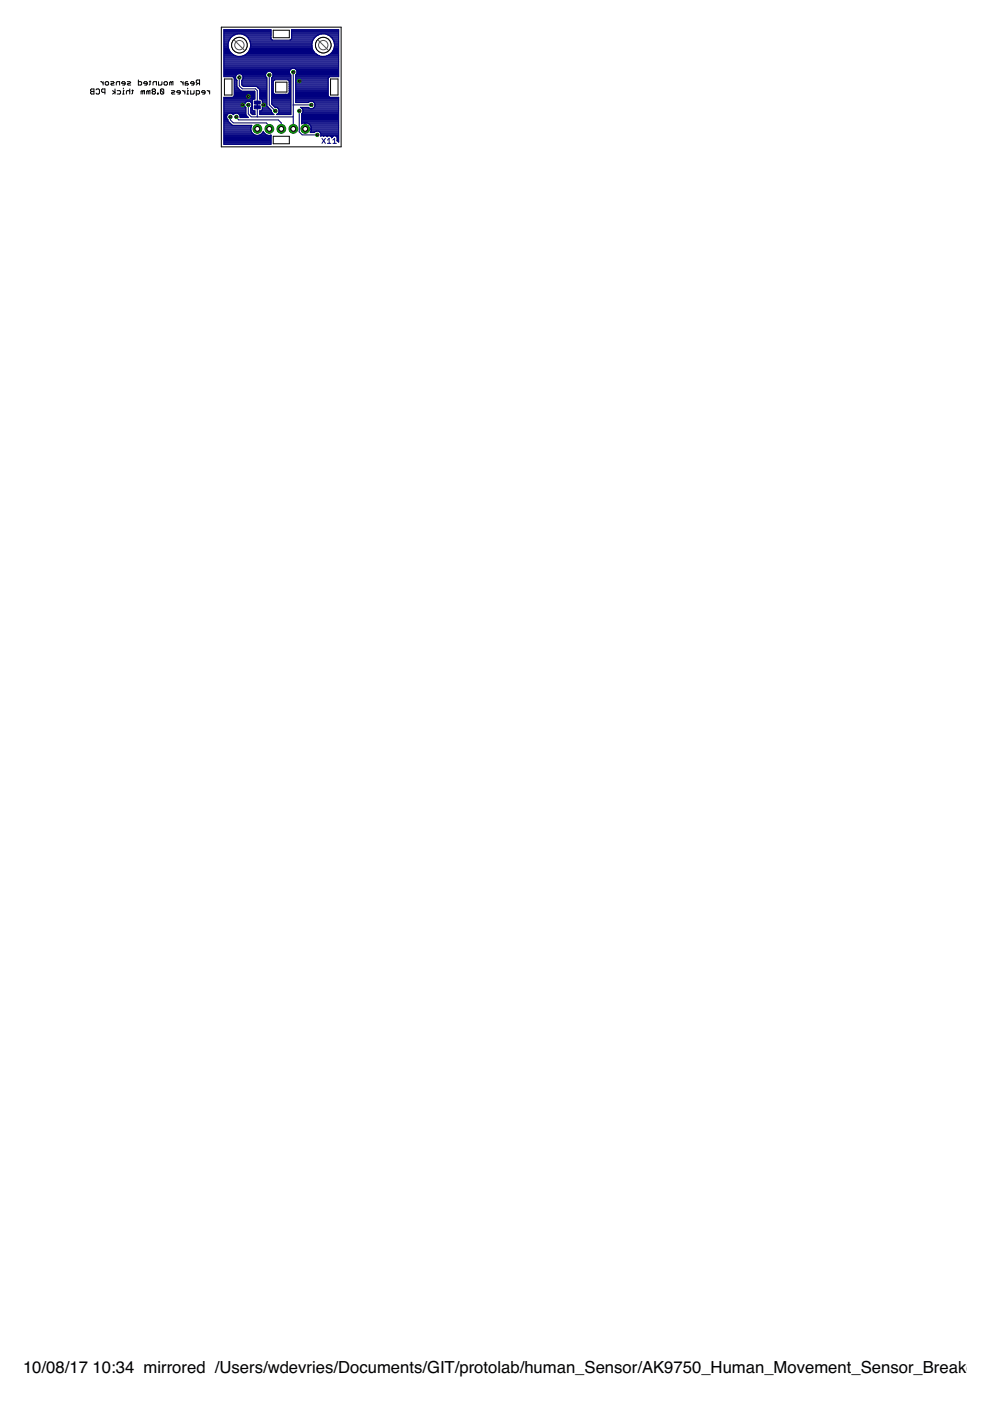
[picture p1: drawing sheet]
<svg xmlns="http://www.w3.org/2000/svg" width="210mm" height="297mm" viewBox="0 0 210 297" stroke-linecap="round" stroke-linejoin="round" font-family="sans-serif">
<defs><g id="words">
<g font-size="3.5">
<text x="4.9" y="291.1">10/08/17</text>
<text x="19.6" y="291.1">10:34 mirrored /Users/wdevries/Documents/GIT/protolab/human_Sensor/AK9750_Human_Movement_Sensor_Breakout_</text>
</g>
</g></defs>
<g fill="none" stroke="#000080" stroke-width=".21">
<path d="M50.7 16.4v1.8l.7 .6h2.8l.3 .4v5.6M57.1 15.9v6.3l1.3 1.3M62.2 15.3v12M48.8 24.8v.6l.7 .7h7l.6 .6v.6M50.1 24.8l.5 .6h8.4l.6 .7v1.2M52.6 22.2v2l.7 .6h8.9M62.2 22.2h3.8M63.4 23.5v4.5l.7 .6h3.1M68.3 29.3l.7 1.1M69 29.3l-.7 1.1M69.4 29.7l.4-.4v1.1M69.4 30.4h.7"/>
<path d="M70.6 30.4h.7M70.6 29.7l.4-.4v1.1"/>
</g>
<g fill="#000080" stroke="#000080" stroke-width=".21">
<path d="M53.9 21.4h1.3v.7h-1.3z"/>
<path d="M53.9 22.4h1.3v.7h-1.3z"/>
</g>
<g fill="none" stroke="#000080" stroke-width=".25">
<path d="M47.5 14.5h24.3M47.5 11.2h1.4M47.5 7.2h9.9M47.5 16h2.5M47.5 15.8h2.7M47.5 15.6h8.9M47.5 15.4h9M47.5 15.2h9.3M47.5 14.9h13.9M47.5 14.7h14.1M47.5 14.3h24.3M47.5 14h24.3"/>
<path d="M47.5 13.8h24.3M47.5 13.6h24.3M47.5 13.4h24.3M47.5 13.1h24.3M47.5 12.9h24.3M47.5 12.7h24.3M47.5 12.5h24.3M47.5 12.3h24.3M47.5 12h24.3M47.5 11.8h2.5M47.5 11.6h1.9M47.5 11.4h1.7"/>
<path d="M47.5 10.9h1.3M47.5 10.7h1.1M47.5 10.5h1M47.5 10.3h1M47.5 10h.9M47.5 9.8h.9M47.5 9.4h.8M47.5 9.2h.9M47.5 8.9h.9M47.5 8.7h1M47.5 8.5h1.1M47.5 8.3h1.2"/>
<path d="M47.5 8h1.4M47.5 7.8h1.6M47.5 7.6h1.9M47.5 7.4h2.3M47.5 6.9h9.9M47.5 6.7h9.9M47.5 6.5h9.9M48.3 9.6h-.8M48.3 9.6l.2 .8M48.5 10.4l.4 .7M48.5 8.7v.1M48.5 10.4h.1"/>
<path d="M48.5 8.7l-.2 .9M48.9 11.1l.6 .6M48.9 8h.1M48.9 11.1h.1M48.9 8l-.4 .7M49.4 16.3l.3 .3v3.7l-.3 .3h-1.9v10h9.9v-1.9M49.5 11.7l.8 .3h.9l.8-.3M49.5 11.7h.1M49.5 7.5l-.6 .5M49.5 7.5h.1M49.6 16.5h.4M49.7 18.3h.5"/>
<path d="M49.7 19.4h4.3v1.6h-.3l-.2 .3v2l.2 .2h.3v.8h-.5M49.7 16.9h.4M49.7 19.8h4.3M49.7 19.6h4.3M49.7 19.2h1.3M49.7 18.9h1M49.7 18.7h.8M49.7 18.5h.6M49.7 18h.5M49.7 17.8h.5M49.7 17.6h.5M49.7 17.4h.5"/>
<path d="M49.7 17.1h.5M49.7 16.7h.3M50 16.3l.1 .6 .1 .1v1.4l1 .9M50 16.3a.81 .81 0 0 1 .7-.7 .81 .81 0 0 1 .8 .7M50 16.3h-2.5v-10h9.9v1.9l.3 .3h3.8l.3-.3v-1.9h10v10h-9.1M50.3 7.2l-.8 .3M51.2 7.2l.8 .3M51.3 17.8h5.3M51.3 17.6h5.3M51.3 17.4h5.3M51.3 17.1h5.3M51.3 15.8h5"/>
<path d="M51.3 18h5.3M51.4 16.9h5.2M51.5 16h4.8M51.5 16.7h5.1M51.5 11.8h16.2M51.5 16.3v.3l-.2 .4v1l.3 .3M51.5 18.3h5.1M51.5 16.3h4.9M51.5 16.5h5M51.7 7.4h5.7M52 11.7h.1M52 7.5h.1"/>
<path d="M52 7.5l.6 .5M52 11.6h15.2M52.1 7.6h5.3M52.3 11.4h14.7M52.4 7.8h5M52.6 11.2h14.1M52.6 8h.1M52.6 11.1h.1M52.6 8l.4 .7M52.6 11.1l-.6 .6M52.6 8h4.8M52.7 10.9h13.8"/>
<path d="M52.7 8.3h4.8M52.8 10.7h13.6M52.9 8.5h4.8M53 10.5h13.3M53 8.7h13.3M53 8.7v.1M53 10.4h.1M53 8.7l.2 .9M53 10.4l-.4 .7M53 10.3h13.2M53.1 8.9h13.1M53.1 10h13.1"/>
<path d="M53.1 9.2h13.1M53.1 9.8h13M53.1 9.4h13M53.2 9.6h12.9M53.2 9.6l-.2 .8M54.4 18.3l.7 .7v2h.3l.2 .3v2l-.2 .2h-.3v.8h3a.76 .76 0 0 1-.5-.8l-1-1M54.6 18.5h2M54.8 18.7h1.8M55 18.9h1.6M55.1 19.4h1.5M55.1 19.8h1.5M55.1 19.6h1.5"/>
<path d="M55.1 19.2h1.5M56.3 16.1l.3 .4M56.3 16.1a.81 .81 0 0 1 .8-1 .81 .81 0 0 1 .8 1M56.6 16.5v6M57.3 15.2h4.1M57.6 18.3h.3M57.6 19.4h.3M57.6 16.9h4.1M57.6 19.8h.4M57.6 19.6h.3M57.6 19.2h.3M57.6 18.9h.3"/>
<path d="M57.6 18.7h.3M57.6 18.5h.3M57.6 18h.3M57.6 17.8h.3M57.6 17.6h.3M57.6 17.4h.3M57.6 17.1h.4M57.6 16.7h4.1M57.7 16.5h4M57.7 15.4h3.7M57.8 16.3h3.9M57.8 15.6h3.6"/>
<path d="M57.9 16.1l-.3 .4v5.5M57.9 16h3.8M57.9 15.8h3.7M58.2 16.9l-.3 .3v2.5l.3 .3h2.8l.3-.3v-2.5l-.3-.3M61.2 19.8h.5M61.3 17.1h.4M61.3 18.3h.4M61.3 19.4h.4M61.3 19.6h.4M61.3 19.2h.4M61.3 18.9h.4M61.3 18.7h.4"/>
<path d="M61.3 18.5h.4M61.3 18h.4M61.3 17.8h.4M61.3 17.6h.4M61.3 17.4h.4M61.6 8.5h4.8M61.8 8.3h4.7M61.8 7.2h10M61.8 8h4.8M61.8 7.8h5.1M61.8 7.6h5.3M61.8 7.4h5.7"/>
<path d="M61.8 6.9h10M61.8 6.7h10M61.8 6.5h10M62 14.5a.8 .8 0 0 0-.6 .6 .8 .8 0 0 0 .3 .8v8.4h-3a.8 .8 0 0 0 .5-.9M62.3 14.5a.81 .81 0 0 1 .7 .6 .81 .81 0 0 1-.3 .8v5.8h2.7l.1-.1M62.7 18.3h6.9M62.7 19.4h6.9M62.7 16.9h6.9M62.7 19.8h6.9M62.7 19.6h6.9M62.7 19.2h6.9M62.7 18.9h6.9"/>
<path d="M62.7 18.7h6.9M62.7 18.5h6.9M62.7 18h6.9M62.7 17.8h6.9M62.7 17.6h6.9M62.7 17.4h6.9M62.7 17.1h6.9M62.7 16.7h6.9M62.7 16.5h6.9M62.7 16h9.1M62.7 14.7h9.1M62.8 15.8h9"/>
<path d="M62.9 14.9h8.9M62.9 15.6h8.9M63 15.4h8.8M63 15.2h8.8M66.1 9.6l.1 .8M66.2 10.4l.5 .7M66.2 8.7v.1M66.2 10.4h.1M66.2 8.7l-.1 .9M66.7 11.1l.6 .6M66.7 8h.1M66.7 11.1h.1"/>
<path d="M66.7 8l-.5 .7M67.3 11.7l.8 .3h.8l.8-.3M67.3 11.7h.1M67.3 7.5h.1M67.3 7.5l-.6 .5M68.1 7.2l-.8 .3M68.9 7.2l.8 .3M69.3 11.8h2.5M69.5 7.4h2.3M69.7 11.7h.1M69.7 7.5h.1M69.7 7.5l.7 .5"/>
<path d="M69.8 11.6h2M69.9 16.3l-.3 .3v3.7l.3 .3h1.9v9.5l-.3-.2v-.8l-.3-.3h-.5l-.4 .4-.3-.4h-.4l-.2 .2-.3-.2-1.1 .1 .1-.5M69.9 7.6h1.9M70.1 11.4h1.7M70.1 7.8h1.7M70.3 11.2h1.5M70.4 8h.1M70.4 11.1h.1M70.4 8l.4 .7M70.4 11.1l-.7 .6M70.4 8h1.4M70.5 10.9h1.3"/>
<path d="M70.5 8.3h1.3M70.6 10.7h1.2M70.7 8.5h1.1M70.7 10.5h1.1M70.8 8.7h1M70.8 8.7v.1M70.8 10.4h.1M70.8 8.7l.2 .9M70.8 10.4l-.4 .7M70.8 10.3h1M70.8 8.9h1M70.9 10h.9"/>
<path d="M70.9 9.2h.9M70.9 9.8h.9M70.9 9.4h.9M70.9 9.6h.9M71 9.6h.1M71 9.6l-.2 .8M47.5 22.2h4.4M47.5 24.3h.7M47.5 28.7h9.9M47.5 24h1.1M47.5 24.9h.5M47.5 30.5h9.9"/>
<path d="M47.5 30.2h9.9M47.5 30h9.9M47.5 29.8h9.9M47.5 29.6h9.9M47.5 29.4h9.9M47.5 29.1h9.9M47.5 28.9h9.9M47.5 28.5h6.3M47.5 28.3h6M47.5 28h5.9M47.5 27.8h5.8M47.5 27.6h5.7"/>
<path d="M47.5 27.4h5.7M47.5 27.1h5.7M47.5 26.9h5.7M47.5 26.7h5.8M47.5 26.5h1.6M47.5 26.2h1.4M47.5 26h1.2M47.5 25.8h1M47.5 25.6h.8M47.5 25.4h.8M47.5 25.1h.6M47.5 24.7h.5"/>
<path d="M47.5 24.5h.6M47.5 23.8h4.6M47.5 23.6h4.6M47.5 23.4h4.6M47.5 23.1h4.6M47.5 22.9h4.6M47.5 22.7h4.5M47.5 22.5h4.4M47.5 22h4.4M47.5 21.8h4.5M47.5 21.6h4.7M47.5 21.4h6"/>
<path d="M47.5 21.1h6.1M47.5 20.9h6.5M47.5 20.7h6.5M49.1 24h.8M49.4 24.3h.1M49.6 20.5h4.4M49.7 20.3h4.3M49.7 20h4.3M50.4 24h1.7M50.7 24.3h1.4M50.8 24.5h1.4M50.9 24.7h1.6"/>
<path d="M52 22.7l.1 .2v1.5l.6 .5h-1.8a.8 .8 0 0 0-.5-.9 .8 .8 0 0 0-.9 .3 .8 .8 0 0 0-1.2-.1 .8 .8 0 0 0 0 1.2v.2l1 1h4.1a1.4 1.4 0 0 0 .9 2.1M52 21.8v.9M53.1 21.6a.86 .86 0 0 0-1.1 .2M53.1 21.6l.2 .2M53.1 21.6h.4M53.2 23.8h.8M53.2 23.6h.8M53.2 23.4h.4M53.2 23.1h.3M53.2 22.9h.3M53.3 24h.7M53.3 21.8l.1 .3-.1 .6"/>
<path d="M53.3 22.7l-.1 .2v1l.3 .4M53.3 22.7h.2M53.3 21.8h.2M53.4 22.5h.1M53.4 22h.1M53.4 22.2l.1 .1M54.5 21.7v1.1M55.1 24h2.6M55.1 23.8h2.5M55.1 23.6h2.5M55.1 20.9h1.5M55.1 20.7h1.5"/>
<path d="M55.1 20.5h1.5M55.1 20.3h1.5M55.1 20h1.5M55.3 28.5l.5-.6 .5 .6 .5 .2M55.3 28.5l-.5 .2M55.4 28.5h.9M55.5 23.4h2M55.5 21.1h1.1M55.6 28.3h.5M55.6 22.2h1M55.6 22.2v.1M55.6 23.1h1.7"/>
<path d="M55.6 22.9h1.4M55.6 22.7h1.2M55.6 22.5h1M55.6 22h1M55.6 21.8h1M55.6 21.6h1M55.6 21.4h1M55.8 28h.1M57.5 28.7h-.1M57.6 22l.7 .7a.75 .75 0 0 1 .9 .7M57.6 22h4.1M57.6 21.8h4.1"/>
<path d="M57.6 21.6h4.1M57.6 21.4h4.1M57.6 21.1h4.1M57.6 20.9h4.1M57.6 20.7h4.1M57.6 20.5h4.1M57.6 20.3h4.1M57.6 20h4.1M57.8 22.2h3.9M58.1 22.5h3.6M58.3 22.7h3.4M58.9 22.9h2.8"/>
<path d="M59 24h2.7M59.1 23.1h2.6M59.1 23.8h2.6M59.2 23.6h2.5M59.2 23.4h2.5M62.7 21.6h2.8M62.7 21.4h9.1M62.7 21.1h9.1M62.7 20.9h9.1M62.7 20.7h9.1M62.7 20.5h7M62.7 20.3h6.9"/>
<path d="M62.7 20h6.9M64 24.3h7.8M64 24.9h7.8M64 26h.5M64 25.8h7.8M64 25.6h7.8M64 25.4h7.8M64 25.1h7.8M64 24.7h7.8M64 24.5h7.8M64 22.9h1.5M64.1 24h7.7"/>
<path d="M64.2 23.1h7.6M64.2 23.8h7.6M64.2 23.4v.3l-.2 .4v2.1l.6-.2M64.2 23.6h7.6M64.2 23.4h7.6M64.6 26v1.2h1.4l-.3-.7M64.6 27.1h.2M64.6 26.9h.2M64.6 26.7h.2M64.6 26.5h.2M64.6 26.2h.2M64.6 26h.2"/>
<path d="M64.8 26v1.5h1.2l-.1 .3M64.8 26l.9 .5M64.8 27.4h7M64.9 26h6.9M65.5 26.2h6.3M65.5 21.6h.9M65.5 22.9l.3 .2 .6-.2M65.5 22.9l-.1-.1h-1.7l.5 .6M65.7 26.5h6.1M65.8 28l.8 .1a.8 .8 0 0 1 .9-.3 .8 .8 0 0 1 .6 .6M65.8 28h.9M65.9 26.7h5.9"/>
<path d="M65.9 27.8l-.1 .2M65.9 27.8h1.2M66 26.9h5.8M66 27.6h5.8M66 27.1h5.8M66.4 21.6l.3 .2M66.4 22.9h5.4M66.4 21.6h5.4M66.7 21.8l.1 .3-.1 .6M66.7 22.7l-.3 .2M66.7 22.7h5.1M66.7 21.8h5.1"/>
<path d="M66.8 22.5h5M66.8 22h5M66.8 22.2h5M67.4 27.8h4.4M67.8 28h4M68 28.3h3.8M68.1 28.7h3.7M68.1 28.5h3.7M69.3 28.9h.1M70.1 28.9h.5M70.3 29.1h.1M70.4 29.1h.1"/>
<path d="M71.3 28.9h.5M71.5 29.8h.3M71.5 29.6h.3M71.5 29.4h.3M71.5 29.1h.3M71.7 30h.1"/>
</g>
<circle cx="64.7" cy="27.3" r=".93" fill="#008000" stroke="#008000" stroke-width=".21"/>
<circle cx="64.7" cy="27.3" r=".51" fill="#fff" stroke="#000" stroke-width=".21"/>
<circle cx="62.2" cy="27.3" r=".93" fill="#008000" stroke="#008000" stroke-width=".21"/>
<circle cx="62.2" cy="27.3" r=".51" fill="#fff" stroke="#000" stroke-width=".21"/>
<circle cx="59.6" cy="27.3" r=".93" fill="#008000" stroke="#008000" stroke-width=".21"/>
<circle cx="59.6" cy="27.3" r=".51" fill="#fff" stroke="#000" stroke-width=".21"/>
<circle cx="57.1" cy="27.3" r=".93" fill="#008000" stroke="#008000" stroke-width=".21"/>
<circle cx="57.1" cy="27.3" r=".51" fill="#fff" stroke="#000" stroke-width=".21"/>
<circle cx="54.6" cy="27.3" r=".93" fill="#008000" stroke="#008000" stroke-width=".21"/>
<circle cx="54.6" cy="27.3" r=".51" fill="#fff" stroke="#000" stroke-width=".21"/>
<circle cx="52.7" cy="22.2" r=".36" fill="#008000" stroke="#008000" stroke-width=".21"/>
<circle cx="52.7" cy="22.2" r=".19" fill="#fff" stroke="#000" stroke-width=".21"/>
<circle cx="62.2" cy="15.3" r=".36" fill="#008000" stroke="#008000" stroke-width=".21"/>
<circle cx="62.2" cy="15.3" r=".19" fill="#fff" stroke="#000" stroke-width=".21"/>
<circle cx="66" cy="22.2" r=".36" fill="#008000" stroke="#008000" stroke-width=".21"/>
<circle cx="66" cy="22.2" r=".19" fill="#fff" stroke="#000" stroke-width=".21"/>
<circle cx="63.5" cy="17.2" r=".36" fill="#008000" stroke="#008000" stroke-width=".21"/>
<circle cx="63.5" cy="17.2" r=".19" fill="#fff" stroke="#000" stroke-width=".21"/>
<circle cx="52.7" cy="20.5" r=".36" fill="#008000" stroke="#008000" stroke-width=".21"/>
<circle cx="52.7" cy="20.5" r=".19" fill="#fff" stroke="#000" stroke-width=".21"/>
<circle cx="55.9" cy="22.2" r=".36" fill="#008000" stroke="#008000" stroke-width=".21"/>
<circle cx="55.9" cy="22.2" r=".19" fill="#fff" stroke="#000" stroke-width=".21"/>
<circle cx="51.5" cy="22.2" r=".36" fill="#008000" stroke="#008000" stroke-width=".21"/>
<circle cx="51.5" cy="22.2" r=".19" fill="#fff" stroke="#000" stroke-width=".21"/>
<circle cx="48.9" cy="24.8" r=".36" fill="#008000" stroke="#008000" stroke-width=".21"/>
<circle cx="48.9" cy="24.8" r=".19" fill="#fff" stroke="#000" stroke-width=".21"/>
<circle cx="57.1" cy="15.9" r=".36" fill="#008000" stroke="#008000" stroke-width=".21"/>
<circle cx="57.1" cy="15.9" r=".19" fill="#fff" stroke="#000" stroke-width=".21"/>
<circle cx="67.3" cy="28.6" r=".36" fill="#008000" stroke="#008000" stroke-width=".21"/>
<circle cx="67.3" cy="28.6" r=".19" fill="#fff" stroke="#000" stroke-width=".21"/>
<circle cx="63.5" cy="23.5" r=".36" fill="#008000" stroke="#008000" stroke-width=".21"/>
<circle cx="63.5" cy="23.5" r=".19" fill="#fff" stroke="#000" stroke-width=".21"/>
<circle cx="58.4" cy="23.5" r=".36" fill="#008000" stroke="#008000" stroke-width=".21"/>
<circle cx="58.4" cy="23.5" r=".19" fill="#fff" stroke="#000" stroke-width=".21"/>
<circle cx="50.1" cy="24.8" r=".36" fill="#008000" stroke="#008000" stroke-width=".21"/>
<circle cx="50.1" cy="24.8" r=".19" fill="#fff" stroke="#000" stroke-width=".21"/>
<circle cx="50.8" cy="16.4" r=".36" fill="#008000" stroke="#008000" stroke-width=".21"/>
<circle cx="50.8" cy="16.4" r=".19" fill="#fff" stroke="#000" stroke-width=".21"/>
<g fill="none" stroke="#000" stroke-width=".21">
<path d="M19.2 19l.2-.1h.5v1h-.5l-.2-.2 .2-.3zM19.4 19.4h.5M20.4 19l.2-.1h.3l.2 .1v.7l-.2 .2h-.3l-.2-.2M21.3 17.3l.6 .4M21.9 17.3v.7M22.2 19.6h-.5l-.2-.2 .2-.5h.5v1M22.3 17.5l.2-.2h.4l.1 .5-.1 .2h-.4l-.2-.2zM23.5 17.3h.5l.2 .2-.2 .2h-.3l-.2 .1 .2 .2h.5M23.9 19.2l.5 .4-.5 .3M24.4 18.9v1M24.7 18v-.5l.1-.2h.6v.7M24.8 19.2h.6l.2 .2v.3l-.2 .2h-.6"/>
<path d="M26 19.9h.3M26.2 18.7v.2M26.3 19.2h-.1v.7M26.5 17.7h-.7l.2-.4h.4l.1 .2v.3l-.1 .2h-.4M27 17.3h.5l.2 .2-.7 .3 .2 .2h.5M27.5 19.4l-.5-.2-.2 .2v.5M27.5 18.9v1M27.9 19.2h.4M28.1 19v.7l-.2 .2M29.3 17v1h.6l.1-.5-.1-.2h-.6M30.3 19.4l.3-.2v.7M30.3 19.4v.5"/>
<path d="M30.3 19.4l-.2-.2-.2 .2v.5M31.2 17.7h-.7l.2-.4h.3l.2 .2v.3l-.2 .2h-.3M31.4 19.4l.4-.2v.7M31.4 19.4v.5M31.4 19.4l-.1-.2-.2 .2v.5M31.6 17.3h.4M31.8 17.1v.7l-.2 .2M32.4 19.4l-.1-.2 .1-.3h.4l.2 .1-.2 .4M32.4 19.4l-.1 .2 .1 .3h.4l.2-.2-.2-.3M32.4 19.4h.4M32.4 18v-.5l.2-.2h.6v.7M33.4 19.7h.1v.2h-.1z"/>
<path d="M33.6 17.3v.7h.5l.2-.2v-.5M34 19v.7l.2 .2h.3l.2-.2M34 19l.2-.1h.3l.2 .1v.7M34 19l.7 .7M34.8 17.5l.2-.2h.3l.2 .5-.2 .2h-.3l-.2-.2zM36.3 17.5l.4-.2v.7M36.3 17.5v.5M36.3 17.5l-.2-.2-.1 .2v.5M36.3 19.2h.6l.2 .2-.2 .2h-.4l-.2 .1 .2 .2h.6M38.2 19.6h-.7l.2-.4h.4l.1 .2-.1 .5h-.4M38.3 17.3l.5 .4M38.7 19.2l.5 .4"/>
<path d="M38.8 17.3v.7M39.2 19.2v.7M39.6 19.9h.4M39.8 17.3h-.3l-.2 .2v.5h.5l.2-.2-.2-.1h-.5M39.8 18.7v.2M40 19.2h-.2v.7M40.4 19.2v.7h.6l.1-.2v-.5M41.1 17.7h-.7l.2-.4h.4l.1 .2-.1 .5h-.4M41.6 19.9h.5l.2-.2v-.3l-.2-.2h-.5v1.1M42 17.7l-.4 .3M42.3 17.7h-.5l-.2-.2 .2-.5h.5v1M43.5 19.6h-.7l.1-.4h.4l.2 .2-.2 .5h-.4"/>
<path d="M43.9 19.2h.2l.3 .4M44.4 19.2v.7M46.9 5.8h25.4v25.3h-25.4z"/>
<circle cx="68.5" cy="9.6" r="1.65"/>
</g>
<circle cx="68.5" cy="9.6" r="1.65" fill="#fff" stroke="#000" stroke-width=".21"/>
<circle cx="50.8" cy="9.6" r="1.65" fill="none" stroke="#000" stroke-width=".21"/>
<circle cx="50.8" cy="9.6" r="1.65" fill="#fff" stroke="#000" stroke-width=".21"/>
<path d="M47.6 16.7h1.6v3.5h-1.6zM57.9 6.4h3.4v1.6h-3.4zM58.4 17.4h2.4v2.1h-2.4zM70.1 16.7h1.6v3.5h-1.6zM57.9 28.9h3.4v1.6h-3.4z" fill="none" stroke="#000" stroke-width=".21"/>
<g fill="none" stroke="#505050" stroke-width=".21">
<path d="M49.7 8.6l2.1 2M67.5 8.6l2 2"/>
<circle cx="50.8" cy="9.6" r=".99"/>
<circle cx="68.5" cy="9.6" r=".99"/>
</g>
<use href="#words"/>
</svg>
